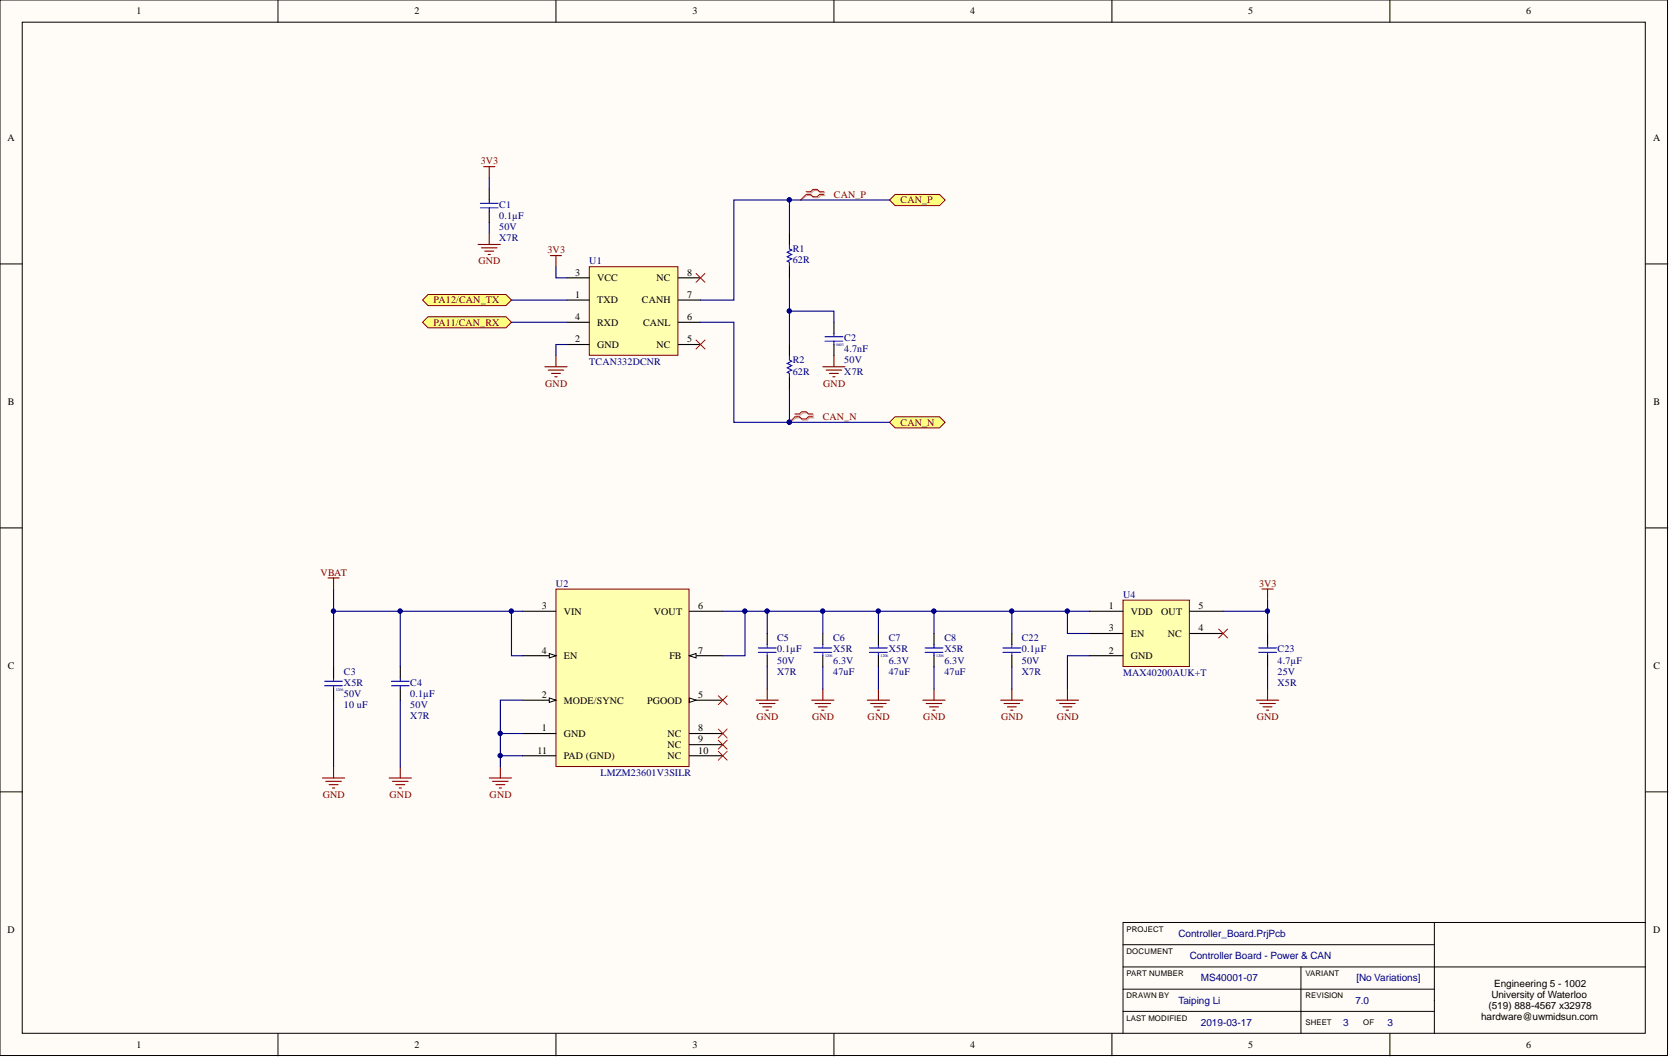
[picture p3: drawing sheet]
<svg xmlns="http://www.w3.org/2000/svg" width="381mm" height="241mm" viewBox="0 0 381 241" stroke-linecap="round" stroke-linejoin="round" font-family="sans-serif">
<defs><g id="words">
<g font-size="2.3">
<text x="31.1" y="3.3">1</text>
<text x="94.6" y="3.3">2</text>
<text x="158" y="3.3">3</text>
<text x="221.5" y="3.3">4</text>
<text x="285" y="3.3">5</text>
<text x="348.4" y="3.3">6</text>
<text x="1.7" y="32.1">A</text>
<text x="377.4" y="32.1">A</text>
<text x="131.3" y="62.9">3</text>
<text x="136.3" y="64.2">VCC</text>
<text x="149.8" y="64.2">NC</text>
<text x="156.9" y="62.9">8</text>
<text x="131.3" y="68">1</text>
<text x="136.3" y="69.3">TXD</text>
<text x="146.5" y="69.3">CANH</text>
<text x="156.9" y="68">7</text>
<text x="131.3" y="73.1">4</text>
<text x="136.3" y="74.3">RXD</text>
<text x="146.8" y="74.3">CANL</text>
<text x="156.9" y="73.1">6</text>
<text x="131.3" y="78.1">2</text>
<text x="136.3" y="79.4">GND</text>
<text x="149.8" y="79.4">NC</text>
<text x="156.9" y="78.1">5</text>
<text x="1.8" y="92.4">B</text>
<text x="377.4" y="92.4">B</text>
<text x="123.7" y="139">3</text>
<text x="128.7" y="140.3">VIN</text>
<text x="149.3" y="140.3">VOUT</text>
<text x="159.4" y="139">6</text>
<text x="253.2" y="139">1</text>
<text x="258.1" y="140.3">VDD</text>
<text x="265.1" y="140.3">OUT</text>
<text x="273.6" y="139">5</text>
<text x="123.7" y="149.2">4</text>
<text x="159.4" y="149.2">7</text>
<text x="253.2" y="149.2">2</text>
<text x="253.2" y="144.1">3</text>
<text x="258.1" y="145.4">EN</text>
<text x="266.6" y="145.4">NC</text>
<text x="273.6" y="144.1">4</text>
<text x="1.8" y="152.7">C</text>
<text x="128.7" y="150.5">EN</text>
<text x="152.8" y="150.5">FB</text>
<text x="258.1" y="150.5">GND</text>
<text x="377.4" y="152.7">C</text>
<text x="123.7" y="159.3">2</text>
<text x="128.7" y="160.6">MODE/SYNC</text>
<text x="147.7" y="160.6">PGOOD</text>
<text x="159.4" y="159.3">5</text>
<text x="123.7" y="166.9">1</text>
<text x="159.4" y="166.9">8</text>
<text x="122.7" y="172">11</text>
<text x="128.7" y="168.2">GND</text>
<text x="128.7" y="173.3">PAD (GND)</text>
<text x="152.4" y="168.2">NC</text>
<text x="152.4" y="170.8">NC</text>
<text x="152.4" y="173.3">NC</text>
<text x="159.4" y="169.5">9</text>
<text x="159.4" y="172">10</text>
<text x="1.7" y="213">D</text>
<text x="377.4" y="213">D</text>
<text x="340.5" y="227.8">University of Waterloo</text>
<text x="341.1" y="225.3">Engineering 5 - 1002</text>
<text x="338.1" y="232.9">hardware@uwmidsun.com</text>
<text x="339.8" y="230.4">(519) 888-4567 x32978</text>
<text x="31.1" y="239.3">1</text>
<text x="94.6" y="239.3">2</text>
<text x="158" y="239.3">3</text>
<text x="221.5" y="239.3">4</text>
<text x="285" y="239.3">5</text>
<text x="348.4" y="239.3">6</text>
</g>
<g font-size="2.3" fill="#800000">
<text x="109.7" y="37.5">3V3</text>
<text x="190.4" y="45.2">CAN_P</text>
<text x="205.6" y="46.4">CAN_P</text>
<text x="125" y="57.8">3V3</text>
<text x="109.2" y="60.4">GND</text>
<text x="99" y="69.3">PA12/CAN_TX</text>
<text x="99" y="74.3">PA11/CAN_RX</text>
<text x="124.5" y="88.3">GND</text>
<text x="187.9" y="88.3">GND</text>
<text x="187.8" y="95.9">CAN_N</text>
<text x="205.6" y="97.2">CAN_N</text>
<text x="73.2" y="131.4">VBAT</text>
<text x="287.4" y="134">3V3</text>
<text x="172.7" y="164.4">GND</text>
<text x="185.4" y="164.4">GND</text>
<text x="198.1" y="164.4">GND</text>
<text x="210.8" y="164.4">GND</text>
<text x="228.5" y="164.4">GND</text>
<text x="241.2" y="164.4">GND</text>
<text x="286.9" y="164.4">GND</text>
<text x="73.7" y="182.2">GND</text>
<text x="88.9" y="182.2">GND</text>
<text x="111.8" y="182.2">GND</text>
</g>
<g font-size="2.3" fill="#000080">
<text x="114" y="47.4">C1</text>
<text x="114" y="50">0.1µF</text>
<text x="114" y="52.5">50V</text>
<text x="114" y="55.1">X7R</text>
<text x="181" y="57.6">R1</text>
<text x="134.5" y="60.4">U1</text>
<text x="181" y="60.1">62R</text>
<text x="192.7" y="77.9">C2</text>
<text x="134.5" y="83.2">TCAN332DCNR</text>
<text x="181" y="83">R2</text>
<text x="192.7" y="80.4">4.7nF</text>
<text x="192.7" y="83">50V</text>
<text x="181" y="85.5">62R</text>
<text x="192.7" y="85.5">X7R</text>
<text x="126.9" y="134">U2</text>
<text x="256.4" y="136.5">U4</text>
<text x="177.4" y="148.9">0.1µF</text>
<text x="177.4" y="146.4">C5</text>
<text x="190.2" y="148.9">X5R</text>
<text x="190.2" y="146.4">C6</text>
<text x="202.9" y="148.9">X5R</text>
<text x="202.9" y="146.4">C7</text>
<text x="215.6" y="148.9">X5R</text>
<text x="215.6" y="146.4">C8</text>
<text x="233.3" y="148.9">0.1µF</text>
<text x="233.3" y="146.4">C22</text>
<text x="291.6" y="148.9">C23</text>
<text x="78.5" y="154">C3</text>
<text x="177.4" y="151.5">50V</text>
<text x="177.4" y="154">X7R</text>
<text x="190.2" y="151.5">6.3V</text>
<text x="190.2" y="154">47uF</text>
<text x="202.9" y="151.5">6.3V</text>
<text x="202.9" y="154">47uF</text>
<text x="215.6" y="151.5">6.3V</text>
<text x="215.6" y="154">47uF</text>
<text x="233.3" y="151.5">50V</text>
<text x="233.3" y="154">X7R</text>
<text x="256.4" y="154.3">MAX40200AUK+T</text>
<text x="291.6" y="151.5">4.7µF</text>
<text x="291.6" y="154">25V</text>
<text x="78.5" y="156.5">X5R</text>
<text x="78.5" y="159.1">50V</text>
<text x="78.5" y="161.6">10 uF</text>
<text x="93.7" y="159.1">0.1µF</text>
<text x="93.7" y="161.6">50V</text>
<text x="93.7" y="156.5">C4</text>
<text x="291.6" y="156.5">X5R</text>
<text x="93.7" y="164.2">X7R</text>
<text x="137.1" y="177.1">LMZM23601V3SILR</text>
<text x="269.1" y="213.9">Controller_Board.PrjPcb</text>
<text x="271.6" y="219">Controller Board - Power &amp; CAN</text>
<text x="274.1" y="224">MS40001-07</text>
<text x="309.7" y="224">[No Variations]</text>
<text x="269.1" y="229.1">Taiping Li</text>
<text x="309.4" y="229.1">7.0</text>
<text x="274.1" y="234.2">2019-03-17</text>
<text x="306.6" y="234.2">3</text>
<text x="316.8" y="234.2">3</text>
</g>
<g font-size="1.8">
<text x="257.1" y="212.7">PROJECT</text>
<text x="257.1" y="217.8">DOCUMENT</text>
<text x="257.1" y="227.9">DRAWN BY</text>
<text x="257.1" y="222.9">PART NUMBER</text>
<text x="298" y="227.9">REVISION</text>
<text x="298" y="222.9">VARIANT</text>
<text x="257.1" y="233">LAST MODIFIED</text>
<text x="298" y="234">SHEET</text>
<text x="311.2" y="234">OF</text>
</g>
<g font-size=".9" fill="#000080">
<text x="190.9" y="79">0603</text>
<text x="188.3" y="150">1206</text>
<text x="201" y="150">1206</text>
<text x="213.7" y="150">1206</text>
<text x="76.7" y="157.6">1206</text>
</g>
</g></defs>
<g fill="#fffcf8" stroke="#000" stroke-width=".23">
<path d="M0 0h380.7v241h-380.7z"/>
<path d="M5.1 5.1h370.5v230.8h-370.5z"/>
</g>
<g fill="none" stroke="#000" stroke-width=".23">
<path d="M63.5 0v5.1M126.9 0v5.1M190.4 0v5.1M253.8 0v5.1M317.3 0v5.1M0 60.3h5.1M375.7 60.3h5M0 120.5h5.1M375.7 120.5h5M0 180.8h5.1M375.7 180.8h5M256.4 215.7h71"/>
<path d="M327.4 210.6h-71v25.4M327.4 210.6v25.4M327.4 210.6h48.3M63.5 236v5M126.9 236v5M190.4 236v5M253.8 236v5M256.4 230.9h71M256.4 220.7h119.3M256.4 225.8h71M297 220.7v15.3M317.3 236v5"/>
</g>
<g fill="#ffff80" stroke="#800000" stroke-width=".23">
<path d="M96.5 73.6l1.2-1.3h17.8l1.3 1.3-1.3 1.2h-17.8z" fill-rule="evenodd"/>
<path d="M96.5 68.5l1.2-1.3h17.8l1.3 1.3-1.3 1.3h-17.8z" fill-rule="evenodd"/>
</g>
<path d="M134.5 60.9h20.3v20.2h-20.3z" fill="#ffffb0" stroke="#800000" stroke-width=".23"/>
<path d="M111.7 43.1v2.6M111.7 48.2v2.5M129.5 68.5h5M129.5 78.6h5M129.5 63.4h5M129.5 73.6h5M154.8 68.5h5.1M154.8 78.6h5.1M154.8 63.4h5.1M154.8 73.6h5.1" fill="none" stroke="#000" stroke-width=".25"/>
<path d="M109.7 47.4h4M109.7 46.4h4M111.7 45.7v.7M111.7 47.4v.8" fill="none" stroke="#00f" stroke-width=".25"/>
<g fill="none" stroke="#800000" stroke-width=".25">
<path d="M110.4 38.1h2.6M111.7 38.1v2.5M109.1 55.8h5.1M109.9 56.6h3.6M110.7 57.3h2M111.4 58.1h.5M111.7 53.3v2.5M125.6 58.4h2.6M126.9 58.4v2.5M124.4 83.7h5.1M125.1 84.5h3.6M125.9 85.2h2"/>
<path d="M126.7 86h.5M126.9 81.2v2.5"/>
</g>
<path d="M158.9 62.4l2 2M158.9 77.6l2 2.1M160.9 62.4l-2 2M160.9 77.6l-2 2.1" fill="none" stroke="#f00" stroke-width=".23"/>
<g fill="#ffff80" stroke="#800000" stroke-width=".23">
<path d="M203.1 45.7l1.2-1.3h10.2l1.3 1.3-1.3 1.2h-10.2z" fill-rule="evenodd"/>
<path d="M203.1 96.4l1.2-1.3h10.2l1.3 1.3-1.3 1.3h-10.2z" fill-rule="evenodd"/>
</g>
<path d="M180.2 55.8v1l.5 .3-1 .5 1 .5-1 .5 1 .5-1 .5 .5 .3v1M188.3 77.9h4.1M188.3 76.9h4.1M190.4 76.1v.8M190.4 77.9v.7M180.2 81.2v1l.5 .3-1 .5 1 .5-1 .5 1 .5-1 .5 .5 .2v1.1" fill="none" stroke="#00f" stroke-width=".25"/>
<path d="M180.2 53.3v2.5M180.2 60.9v2.5M180.2 78.6v2.6M190.4 73.6v2.5M190.4 78.6v2.6M180.2 86.3v2.5" fill="none" stroke="#000" stroke-width=".25"/>
<path d="M187.8 83.7h5.1M188.6 84.5h3.5M189.4 85.2h2M190.1 86h.5M190.4 81.2v2.5" fill="none" stroke="#800000" stroke-width=".25"/>
<path d="M126.9 134.5h30.4v40.5h-30.4z" fill="#ffffb0" stroke="#800000" stroke-width=".23"/>
<path d="M119.3 159.8h7.6M119.3 167.5h7.6" fill="none" stroke="#000" stroke-width=".25"/>
<path d="M125.4 159.3l1.5 .5-1.5 .6z" fill="#fffcf8"/>
<path d="M125.4 159.3l1.5 .5-1.5 .6z" fill="none" stroke="#000" stroke-width=".23"/>
<path d="M119.3 139.5h7.6M119.3 149.7h7.6" fill="none" stroke="#000" stroke-width=".25"/>
<path d="M125.4 149.2l1.5 .5-1.5 .5z" fill="#fffcf8"/>
<path d="M125.4 149.2l1.5 .5-1.5 .5z" fill="none" stroke="#000" stroke-width=".23"/>
<path d="M157.4 159.8h7.6" fill="none" stroke="#000" stroke-width=".25"/>
<path d="M157.4 159.3l1.5 .5-1.5 .6z" fill="#fffcf8"/>
<path d="M157.4 159.3l1.5 .5-1.5 .6z" fill="none" stroke="#000" stroke-width=".23"/>
<path d="M157.4 139.5h7.6M157.4 149.7h7.6" fill="none" stroke="#000" stroke-width=".25"/>
<path d="M157.4 149.7l1.5-.5v1z" fill="#fffcf8"/>
<path d="M157.4 149.7l1.5-.5v1z" fill="none" stroke="#000" stroke-width=".23"/>
<g fill="none" stroke="#000" stroke-width=".25">
<path d="M76.1 152.2v2.6M76.1 157.3v2.5M91.4 152.2v2.6M91.4 157.3v2.5M175.1 144.6v2.6M175.1 149.7v2.5M187.8 144.6v2.6M187.8 149.7v2.5M200.5 144.6v2.6M200.5 149.7v2.5M213.2 144.6v2.6M213.2 149.7v2.5"/>
<path d="M119.3 172.5h7.6M157.4 167.5h7.6M157.4 170h7.6M157.4 172.5h7.6"/>
</g>
<g fill="none" stroke="#800000" stroke-width=".25">
<path d="M74.9 131.9h2.5M76.1 131.9v2.6M288.1 134.5h2.5M289.4 134.5v2.5M172.6 159.8h5.1M175.1 157.3v2.5M185.3 159.8h5.1M187.8 157.3v2.5M198 159.8h5.1M200.5 157.3v2.5M210.7 159.8h5.1M213.2 157.3v2.5"/>
<path d="M73.6 177.6h5.1M74.4 178.4h3.5M75.1 179.1h2.1M75.9 179.9h.5M76.1 175.1v2.5M88.8 177.6h5.1M89.6 178.4h3.6M90.4 179.1h2M91.1 179.9h.5M91.4 175.1v2.5M111.7 177.6h5.1M112.4 178.4h3.6"/>
<path d="M113.2 179.1h2M114 179.9h.5M114.2 175.1v2.5M173.4 160.6h3.5M174.1 161.4h2.1M174.9 162.1h.5M186.1 160.6h3.5M186.8 161.4h2M187.6 162.1h.5M198.7 160.6h3.6M199.5 161.4h2M200.3 162.1h.5"/>
<path d="M211.4 160.6h3.6M212.2 161.4h2M213 162.1h.5"/>
</g>
<g fill="none" stroke="#00f" stroke-width=".25">
<path d="M74.1 156.5h4.1M74.1 155.5h4.1M76.1 154.8v.7M76.1 156.5v.8M89.3 156.5h4.1M89.3 155.5h4.1M91.4 154.8v.7M91.4 156.5v.8M173.1 148.9h4.1M173.1 147.9h4.1M175.1 147.2v.7M175.1 148.9v.8"/>
<path d="M185.8 148.9h4.1M185.8 147.9h4.1M187.8 147.2v.7M187.8 148.9v.8M198.5 148.9h4.1M198.5 147.9h4.1M200.5 147.2v.7M200.5 148.9v.8M211.2 148.9h4M211.2 147.9h4M213.2 147.2v.7M213.2 148.9v.8"/>
</g>
<path d="M184 44.4l-1.2 1.3M181.5 95.1l-1.3 1.3M164 158.8l2 2.1M166 158.8l-2 2.1M164 171.5l2 2M164 169l2 2M164 166.4l2 2.1M166 171.5l-2 2M166 169l-2 2M166 166.4l-2 2.1" fill="none" stroke="#f00" stroke-width=".23"/>
<path d="M184.3 44h1l.5-.5h1l.5 .5h1M184.3 44.6h1l.5 .6h1l.5-.6h1M181.7 94.8h1.1l.5-.5h1l.5 .5h1M181.7 95.4h1.1l.5 .5h1l.5-.5h1" fill="none" stroke="#d0a19e" stroke-width=".25"/>
<path d="M184.3 44.6l-1.5 1.1M181.7 95.4l-1.5 1" fill="none" stroke="#d0a19e" stroke-width=".23"/>
<path d="M184 43.8h1l.5-.5h1.1l.5 .5h1M184 44.4h1l.5 .5h1.1l.5-.5h1M181.5 94.5h1l.5-.5h1l.5 .5h1M181.5 95.1h1l.5 .5h1l.5-.5h1" fill="none" stroke="#f00" stroke-width=".25"/>
<circle cx="180.2" cy="96.4" r=".47" fill="#000080" stroke="#000080" stroke-width=".23"/>
<path d="M256.4 137h15.1v15.2h-15.1z" fill="#ffffb0" stroke="#800000" stroke-width=".23"/>
<path d="M248.8 139.5h7.6M271.6 139.5h7.6M231 144.6v2.6M231 149.7v2.5M248.8 149.7h7.6M248.8 144.6h7.6M271.6 144.6h7.6M289.4 144.6v2.6M289.4 149.7v2.5" fill="none" stroke="#000" stroke-width=".25"/>
<path d="M229 148.9h4M229 147.9h4M231 147.2v.7M231 148.9v.8M287.3 148.9h4.1M287.3 147.9h4.1M289.4 147.2v.7M289.4 148.9v.8" fill="none" stroke="#00f" stroke-width=".25"/>
<g fill="none" stroke="#800000" stroke-width=".25">
<path d="M228.4 159.8h5.1M231 157.3v2.5M241.1 159.8h5.1M243.7 157.3v2.5M286.8 159.8h5.1M289.4 157.3v2.5M229.2 160.6h3.6M230 161.4h2M230.7 162.1h.5M241.9 160.6h3.6M242.7 161.4h2M243.4 162.1h.5"/>
<path d="M287.6 160.6h3.5M288.3 161.4h2.1M289.1 162.1h.5"/>
</g>
<path d="M278.2 143.6l2 2M280.2 143.6l-2 2" fill="none" stroke="#f00" stroke-width=".23"/>
<g fill="none" stroke="#000080" stroke-width=".25">
<path d="M111.7 40.6v2.5M111.7 50.7v2.6M180.2 53.3v-7.6h-12.7v22.8h-7.6M180.2 45.7h22.9M116.8 68.5h12.7M116.8 73.6h12.7M126.9 60.9v2.5h2.6M129.5 78.6h-2.6v2.6M159.9 73.6h7.6v22.8h35.6M180.2 63.4v15.2M180.2 71h10.2v2.6M180.2 88.8v7.6"/>
<path d="M76.1 134.5v5h43.2M76.1 139.5v12.7M91.4 139.5v12.7M116.8 139.5v10.2h2.5M165 139.5h48.2v5.1M170.1 139.5v10.2h-5.1M175.1 139.5v5.1M187.8 139.5v5.1M200.5 139.5v5.1M213.2 139.5h35.6M231 139.5v5.1M243.7 139.5v5.1h5.1"/>
<path d="M289.4 137v2.5h-10.2M289.4 139.5v5.1M76.1 159.8v15.3M91.4 159.8v15.3M119.3 159.8h-5.1v15.3M175.1 152.2v5.1M187.8 152.2v5.1M200.5 152.2v5.1M213.2 152.2v5.1M231 152.2v5.1M248.8 149.7h-5.1v7.6M289.4 152.2v5.1"/>
<path d="M114.2 167.5h5.1M114.2 172.5h5.1"/>
</g>
<g fill="#000080" stroke="#000080" stroke-width=".23">
<circle cx="180.2" cy="45.6" r=".47"/>
<circle cx="180.2" cy="71" r=".47"/>
<circle cx="114.2" cy="172.5" r=".47"/>
<circle cx="114.2" cy="167.4" r=".47"/>
<circle cx="116.7" cy="139.5" r=".47"/>
<circle cx="91.3" cy="139.5" r=".47"/>
<circle cx="76.1" cy="139.5" r=".47"/>
<circle cx="170" cy="139.5" r=".47"/>
<circle cx="175.1" cy="139.5" r=".47"/>
<circle cx="187.8" cy="139.5" r=".47"/>
<circle cx="200.5" cy="139.5" r=".47"/>
<circle cx="180.2" cy="96.4" r=".47"/>
<circle cx="213.2" cy="139.5" r=".47"/>
<circle cx="243.6" cy="139.5" r=".47"/>
<circle cx="230.9" cy="139.5" r=".47"/>
<circle cx="289.3" cy="139.5" r=".47"/>
</g>
<use href="#words"/>
</svg>
